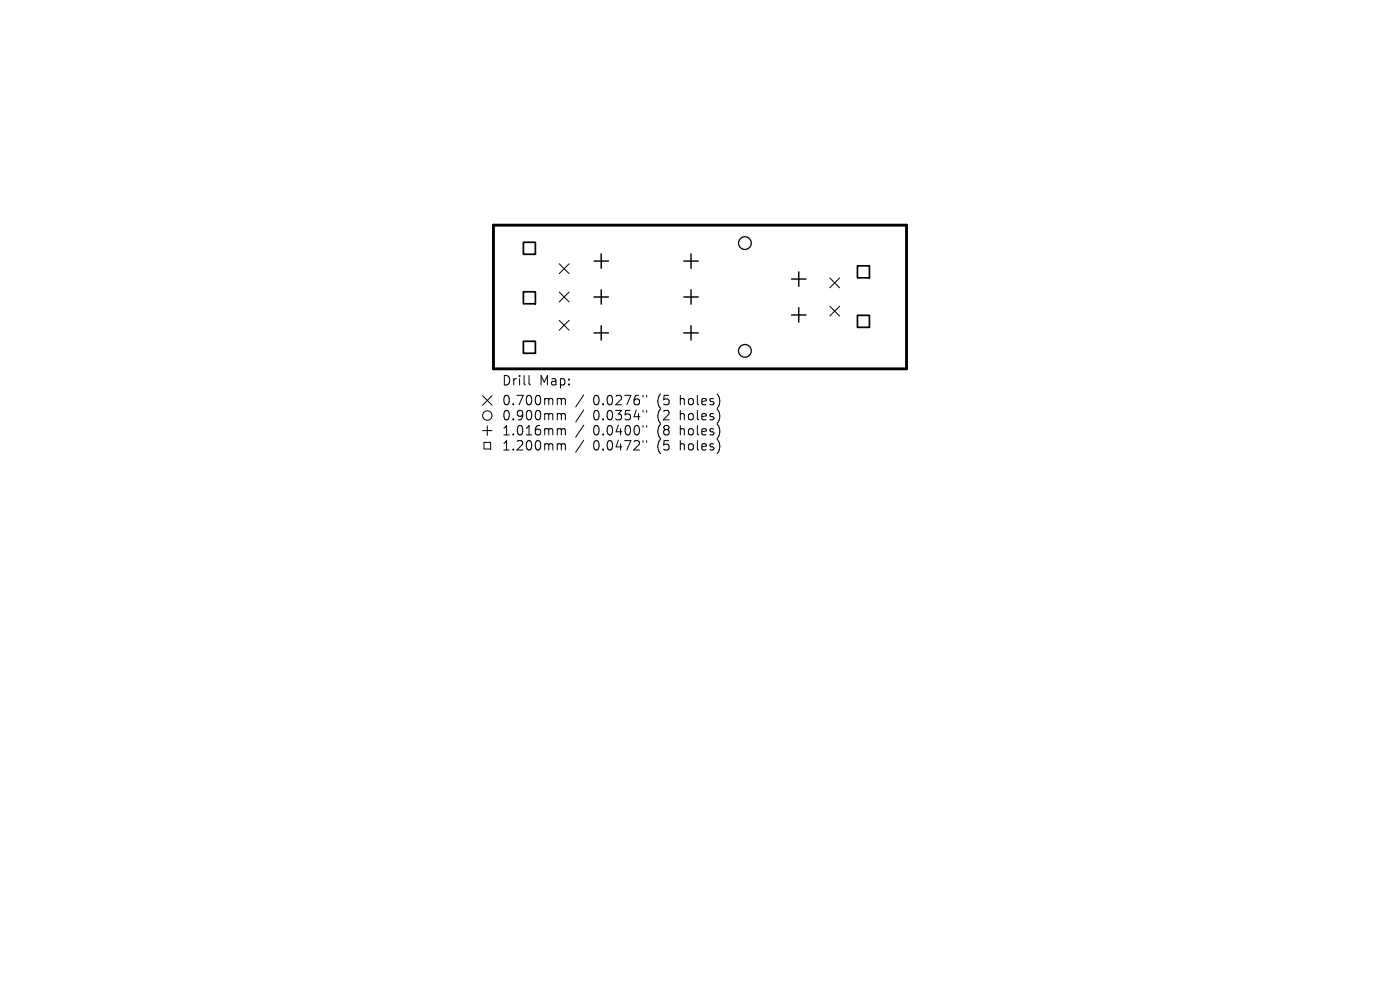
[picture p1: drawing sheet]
<svg xmlns="http://www.w3.org/2000/svg" width="297mm" height="210mm" viewBox="0 0 297 210" stroke-linecap="round" stroke-linejoin="round" font-family="sans-serif">
<defs><g id="words">
<g font-size="2.8">
<text x="106.4" y="82">Drill</text>
<text x="114.4" y="82">Map:</text>
<text x="106.4" y="86.2">0.700mm</text>
<text x="106.4" y="89.4">0.900mm</text>
<text x="125.8" y="86.2">0.0276&quot;</text>
<text x="125.8" y="89.4">0.0354&quot;</text>
<text x="139.6" y="86.2">(5</text>
<text x="139.6" y="89.4">(2</text>
<text x="144.5" y="86.2">holes)</text>
<text x="144.5" y="89.4">holes)</text>
<text x="106.4" y="92.6">1.016mm</text>
<text x="106.4" y="95.8">1.200mm</text>
<text x="125.8" y="92.6">0.0400&quot;</text>
<text x="125.8" y="95.8">0.0472&quot;</text>
<text x="139.6" y="92.6">(8</text>
<text x="139.6" y="95.8">(5</text>
<text x="144.5" y="92.6">holes)</text>
<text x="144.5" y="95.8">holes)</text>
</g>
</g></defs>
<path d="M104.7 47.8h87.6v30.4h-87.6z" fill="none" stroke="#000" stroke-width=".61"/>
<g fill="none" stroke="#000" stroke-width=".21">
<path d="M118.6 56l2.1 2.1M120.7 56l-2.1 2.1M176 59l2.1 2.1M178.1 59l-2.1 2.1M112.2 79.7v1.7l.3 .3M118.6 62l2.1 2.1M118.6 68l2.1 2.1M120.7 62l-2.1 2.1M120.7 68l-2.1 2.1M176 65l2.1 2.1M178.1 65l-2.1 2.1M102.4 83.9l2 2"/>
<path d="M102.4 91.3h2M102.7 93.8h1.4v1.5h-1.4zM103.4 90.3v2M104.4 83.9l-2 2M118.5 84.5h.3l.3 .3M118.5 87.7h.3l.3 .3M118.5 90.9h.3l.3 .3M118.5 94.1l.5 .1 .1 .2M119.1 84.8l.3-.3 .4 .1 .1 1.3M119.1 84.8v1.1M119.1 88v1.1M119.1 91.2v1.1"/>
<path d="M119.1 94.4v1.1M119.1 88l.3-.3 .4 .1 .1 1.3M119.1 91.2l.3-.3 .4 .1 .1 1.3M119.1 94.4l.3-.3 .4 .1 .1 1.3M123.8 83.8l-1.7 2.5M123.8 87l-1.7 2.5M123.8 90.2l-1.7 2.5M123.8 93.4l-1.7 2.5M136.4 83.9v.3M136.4 87.1v.3M136.4 90.3v.3M136.4 93.5v.3"/>
<path d="M137.2 83.9v.3M137.2 87.1v.3M137.2 90.3v.3M137.2 93.5v.3"/>
<circle cx="103.4" cy="88.1" r="1"/>
</g>
<g fill="none" stroke="#000" stroke-width=".27">
<circle cx="158" cy="51.6" r="1.35"/>
<circle cx="158" cy="74.4" r="1.35"/>
</g>
<g fill="none" stroke="#000" stroke-width=".3">
<path d="M126 55.4h3.1M127.5 53.9v3M145.1 55.4h3M146.6 53.9v3M167.9 59.2h3.1M169.5 57.7v3M126 63h3.1M126 70.6h3.1M127.5 61.5v3M127.5 69.1v3M145.1 63h3M145.1 70.6h3"/>
<path d="M146.6 61.5v3M146.6 69.1v3M167.9 66.8h3.1M169.5 65.3v3"/>
</g>
<path d="M111 51.4h2.6v2.5h-2.6zM181.9 56.4h2.5v2.5h-2.5zM111 61.9h2.6v2.5h-2.6zM111 72.4h2.6v2.5h-2.6zM181.9 66.9h2.5v2.5h-2.5z" fill="none" stroke="#000" stroke-width=".36"/>
<use href="#words"/>
</svg>
